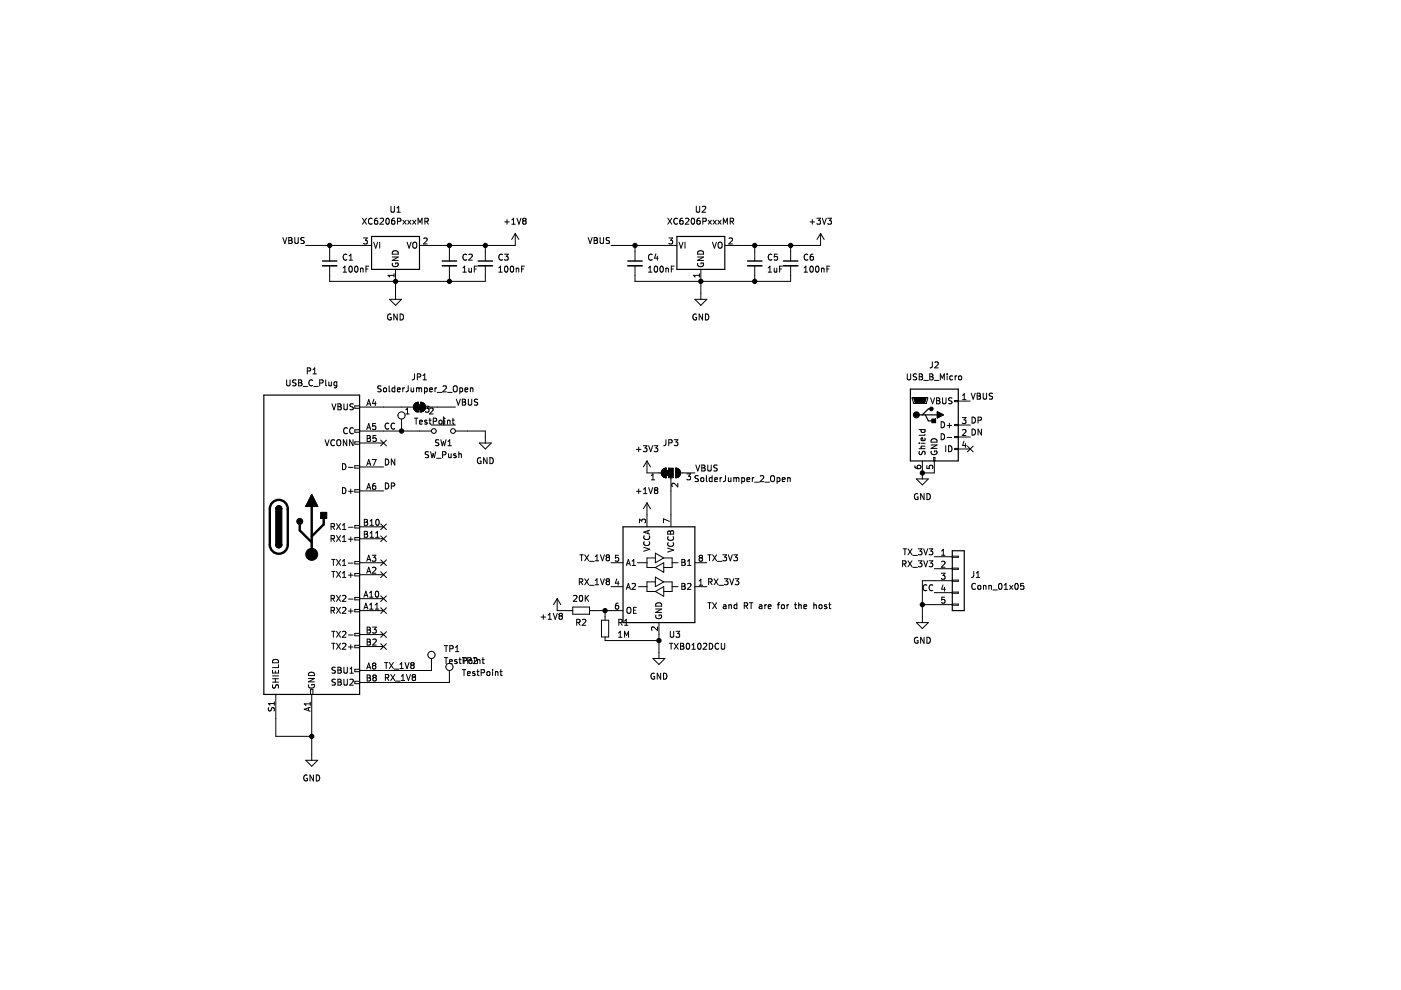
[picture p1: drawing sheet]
<svg xmlns="http://www.w3.org/2000/svg" width="297mm" height="210mm" viewBox="0 0 297 210" stroke-linecap="round" stroke-linejoin="round" font-family="sans-serif">
<path d="M.1 0h297v209.9h-297z" fill-rule="evenodd" fill="#fff" stroke="#fff" stroke-width=".21"/>
<g fill="none" stroke="#000" stroke-width=".21">
<path d="M60 50.4l.4 1.2 .4-1.2M61.2 50.4h.5l.2 .2-.2 .4 .2 .1 .1 .3-.3 .2h-.5zM61.2 51h.5M62.5 50.4v1l.2 .2h.4l.1-.2v-1M64.5 50.4h-.5l-.2 .2 .1 .3 .5 .2v.4l-.6 .1M64.8 52h14M69.9 56.4v3.3h33v-3.3M69.9 52v3.3M72.8 57.7h.7M72.8 56.8l.3-.4v1.3M73.5 54a.56 .56 0 0 0-.7 .5 .56 .56 0 0 0 .7 .5M74 55.2h.8"/>
<path d="M74 54.3l.4-.4v1.3M74.1 56.5l.2-.1a.68 .68 0 0 1 .4 .7 .68 .68 0 0 1-.4 .6l-.3-.5zM75.3 56.5l.2-.1a.68 .68 0 0 1 .4 .7 .68 .68 0 0 1-.4 .6l-.3-.5zM76.4 57l.5-.1 .1 .8M76.4 56.9v.8M76.8 46.3l.9 1.2M77.1 50.5h.8l-.4 .4 .3 .2v.5l-.2 .1-.5-.1M77.6 57h.4M77.7 46.3l-.9 1.2M78.2 56.4h-.6v1.3M78.9 46.4a.56 .56 0 0 0-.8 .5 .56 .56 0 0 0 .8 .5M79.2 51.3l.5 1.3 .4-1.3"/>
<path d="M80 46.3h-.4l-.2 .3v.7l.2 .2 .5-.1-.1-.6h-.4l-.2 .2M80.5 51.3v1.3M80.6 46.4l.5-.1 .2 .3-.8 .9h.8M81.9 46.4l.2-.1a.68 .68 0 0 1 .4 .6 .68 .68 0 0 1-.4 .6l-.3-.4zM82.9 43.7v1.1l.2 .2h.3l.2-.2v-1.1M83.2 54.5h1.2l-1.2 .7h1.2M83.2 55.8a.58 .58 0 0 0 .6 .8 .58 .58 0 0 0 .5-.8h-.4v.2M83.3 53.3a.66 .66 0 0 1 .8-.1 .66 .66 0 0 1 .3 .7h-1.2zM83.5 58.4h-1.2l.3 .3M83.5 58v.7M83.6 46.3h-.3l-.2 .3-.1 .7 .3 .2 .4-.1-.1-.6h-.3l-.3 .2M83.9 57.1v6.4"/>
<path d="M84.2 45h.7M84.2 44.1l.3-.4v1.3M84.3 46.9h.6v-.5l-.6-.1v1.2M85.4 46.7l.7 .8M86.1 46.7l-.7 .8M86.3 51.3l.4 1.3 .5-1.3M86.5 46.7l.6 .8M87.1 46.7l-.6 .8M87.5 46.7l.7 .8M87.7 51.4l.1-.1a.43 .43 0 0 1 .6 .5v.4a.42 .42 0 0 1-.5 .4 .42 .42 0 0 1-.4-.4zM88.2 46.7l-.7 .8M88.6 47.5v-1.2l.5 .9 .4-.9v1.2"/>
<path d="M89.8 50.6l.5-.1 .3 .3-.8 .9h.8M90.1 46.9h.6l.1-.5-.7-.1v1.2M90.4 46.9l.4 .6M95.3 52v3.3M95.3 56.4v3.3M98.1 57.7h.8M98.1 56.8l.4-.4v1.3M98.9 54a.56 .56 0 0 0-.8 .5 .56 .56 0 0 0 .8 .5M99.4 54l.5-.1 .2 .4-.7 .9h.7M99.4 56.9l.1 .7h.5M100 56.9v.8M100.6 57h.4"/>
<path d="M101.2 56.4h-.6v1.3M102.9 52v3.3M105.8 57.7h.7M105.8 56.8l.3-.4v1.3M106.5 54a.56 .56 0 0 0-.7 .5 .56 .56 0 0 0 .7 .5M107 53.9h.8l-.5 .5 .4 .1v.5l-.2 .2-.5-.2M107 47.1h1M107.1 56.5l.2-.1a.68 .68 0 0 1 .4 .7 .68 .68 0 0 1-.4 .6l-.3-.5zM107.5 46.6v.9M108.3 56.5l.2-.1a.68 .68 0 0 1 .4 .7 .68 .68 0 0 1-.4 .6l-.3-.5zM108.5 47.5h.7M108.5 46.6l.4-.3v1.2"/>
<path d="M109.2 49.5v2.5h-20.3M109.2 49.5l-.7 1.3M109.2 49.5l.8 1.3M109.4 57l.5-.1 .1 .8M109.4 56.9v.8M109.6 46.3l.4 1.2 .5-1.2M110.6 57h.4M111.1 46.8l-.3 .3v.2l.3 .2h.2l.2-.2v-.4l-.2-.1M111.1 46.8l-.3-.2 .3-.3h.3l.1 .2-.2 .3M111.1 46.8h.2M111.2 56.4h-.6v1.3M124.7 50.4l.4 1.2 .4-1.2"/>
<path d="M126 50.4h.4l.2 .2-.2 .4 .2 .1 .1 .3-.2 .2h-.5zM126 51h.4M127.2 50.4v1l.3 .2h.2l.3-.2v-1M129.2 50.4h-.4l-.3 .2 .1 .3 .6 .2v.4l-.7 .1M129.6 52h13.9M134.6 56.4v3.3h33v-3.3M134.6 52v3.3M137.5 56.8l.4-.4v1.3M137.5 57.7h.7M138.3 54a.56 .56 0 0 0-.8 .5 .56 .56 0 0 0 .8 .5M138.8 56.5l.2-.1a.68 .68 0 0 1 .4 .7 .68 .68 0 0 1-.4 .6l-.3-.5zM139.1 53.8l-.3 .9h.7"/>
<path d="M139.4 54.3v.9M140 56.5l.2-.1a.68 .68 0 0 1 .5 .7 .68 .68 0 0 1-.5 .6l-.3-.5zM141.2 57l.5-.1v.8M141.2 56.9v.8M141.6 46.3l.8 1.2M141.8 50.5h.8l-.4 .4 .3 .2v.5l-.1 .1-.6-.1M142.3 57h.5M142.4 46.3l-.8 1.2M142.9 56.4h-.6v1.3M143.6 46.4a.56 .56 0 0 0-.8 .5 .56 .56 0 0 0 .8 .5M144 51.3l.4 1.3 .4-1.3M144.7 46.3h-.3l-.2 .3-.1 .7 .3 .2 .4-.1-.1-.6h-.3l-.3 .2"/>
<path d="M145.2 51.3v1.3M145.3 46.4l.5-.1 .3 .3-.8 .9h.8M146.7 46.4l.1-.1a.68 .68 0 0 1 .5 .6 .68 .68 0 0 1-.5 .6l-.3-.4zM147.6 43.7v1.1l.3 .2 .3-.1 .2-.1v-1.1M147.9 54.5h1.3l-1.3 .7h1.3M148 55.8a.58 .58 0 0 0 .5 .8 .58 .58 0 0 0 .5-.8h-.4v.2M148.1 53.3a.66 .66 0 0 1 .7-.1 .66 .66 0 0 1 .4 .7h-1.3zM148.3 58v.7M148.3 58.4h-1.3l.4 .3M148.4 46.3h-.4l-.2 .3-.1 .7 .3 .2 .4-.1v-.6h-.4l-.3 .2M148.6 57.1v6.4M148.9 43.9l.5-.2 .2 .4-.8 .9h.8"/>
<path d="M149 46.9h.6l.1-.5-.7-.1v1.2M150.2 46.7l.6 .8M150.8 46.7l-.6 .8M151 51.3l.5 1.3 .4-1.3M151.2 46.7l.7 .8M151.9 46.7l-.7 .8M152.2 46.7l.7 .8M152.3 51.5l.3-.2a.43 .43 0 0 1 .5 .5v.4a.42 .42 0 0 1-.4 .4 .42 .42 0 0 1-.4-.4zM152.9 46.7l-.7 .8M153.4 47.5v-1.2l.4 .9 .4-.9v1.2M154.6 50.6l.5-.1 .2 .3-.8 .9h.8M154.8 46.9h.6l.1-.5-.7-.1v1.2"/>
<path d="M155.1 46.9l.4 .6M160 52v3.3M160 56.4v3.3M162.9 57.7h.7M162.9 56.8l.3-.4v1.3M163.7 54a.56 .56 0 0 0-.8 .5 .56 .56 0 0 0 .8 .5M164.1 56.9l.1 .7h.5M164.7 56.9v.8M164.8 53.9h-.6l-.1 .6 .7-.1v.6l-.2 .2-.5-.2M165.3 57h.4M165.9 56.4h-.6v1.3M167.6 52v3.3"/>
<path d="M170.5 57.7h.7M170.5 56.8l.4-.4v1.3M171.3 54a.56 .56 0 0 0-.8 .5 .56 .56 0 0 0 .8 .5M171.7 47.1h1M171.8 56.5l.2-.1a.68 .68 0 0 1 .4 .7 .68 .68 0 0 1-.4 .6l-.3-.5zM172.2 46.6v.9M172.4 53.9l-.4 .1-.2 .2v.7l.2 .3 .4-.2v-.6h-.4l-.2 .2M173 56.5l.2-.1a.68 .68 0 0 1 .5 .7 .68 .68 0 0 1-.5 .6l-.3-.5zM173.2 46.3h.8l-.4 .5 .3 .1v.5l-.2 .1-.5-.1M174 49.5v2.5h-20.3M174 49.5l-.8 1.3M174 49.5l.7 1.3"/>
<path d="M174.2 56.9v.8M174.2 57l.5-.1v.8M174.3 46.3l.5 1.2 .4-1.2M175.3 57h.5M175.5 46.3h.8l-.4 .5 .3 .1v.5l-.2 .1-.5-.1M175.9 56.4h-.6v1.3M65.2 78.7l.6-.1v-.5l-.6-.1v1.3M66.4 79.3h.7M66.4 78.4l.3-.4v1.3M82.6 63.5h2.5l-1.2 1.2zM82.9 66.6a.58 .58 0 0 0-.7 .6 .58 .58 0 0 0 .8 .5v-.4h-.3M84.2 66.6v1.2l-.7-1.2v1.2"/>
<path d="M84.8 66.6a.64 .64 0 0 1 .8 .6 .64 .64 0 0 1-.8 .6zM87.9 79.3l-.1 1.1-.4 .1M88.5 79.9h.6v-.5l-.6-.1v1.2M89.7 79.6l.4-.3v1.2M147.3 63.5h2.6l-1.3 1.2zM147.6 66.6a.58 .58 0 0 0-.7 .6 .58 .58 0 0 0 .8 .5v-.4h-.3M149 66.6v1.2l-.8-1.2v1.2M149.6 66.6a.64 .64 0 0 1 .7 .6 .64 .64 0 0 1-.7 .6zM192.4 79.3v1l.2 .2h.4l.1-.2v-1M194.3 79.3h-.4l-.3 .2 .1 .3 .6 .3v.3l-.7 .1M194.9 79.3h.4l.3 .2-.3 .4 .3 .1v.3l-.2 .2h-.5zM194.9 79.9h.4"/>
<path d="M197.1 79.3h.5l.2 .2-.2 .4 .2 .1 .1 .3-.3 .2h-.5zM197.1 79.9h.5M197.7 76.7l-.1 1.1-.4 .2M198.2 76.9l.5-.2 .2 .4-.7 .9h.7M200.8 79.3v.1M200.8 79.7v.8M202 79.8l-.4-.1-.2 .2 .1 .6h.5M202.5 79.7v.8M202.9 79.7l-.4 .2M203.3 79.8l.2-.1 .3 .1v.7l-.5-.1zM60.8 80.5v1.1l.2 .2h.3l.2-.2v-1.1M62.8 80.6l-.7 .1v.3l.5 .3 .2 .3-.3 .2-.5-.1"/>
<path d="M63.3 80.5h.4l.3 .3-.3 .3 .3 .2v.3l-.2 .2h-.5zM63.3 81.1h.4M64.3 81.9h.9M66.3 80.7a.56 .56 0 0 0-.8 .5 .56 .56 0 0 0 .8 .5M66.5 81.9h1M67.8 81.2l.6-.1v-.4l-.6-.2v1.3M68.9 93.2l.5 1.3 .4-1.3M69.1 80.5v1.1l.1 .2M69.7 81l.1 .7h.5M70.3 81v.8M70.4 85.6l.4 1.3 .4-1.3M70.9 93.4a.56 .56 0 0 0-.8 .5 .56 .56 0 0 0 .8 .5"/>
<path d="M71.4 81v1l-.2 .2h-.3M71.4 81h-.4l-.2 .2 .1 .5h.5M71.5 93.4l.2-.2a.43 .43 0 0 1 .6 .5v.4a.42 .42 0 0 1-.5 .4 .42 .42 0 0 1-.4-.4zM71.6 85.6h.5l.2 .3-.2 .3 .2 .1 .1 .3-.3 .3h-.5zM71.6 86.2h.5M72.6 98.3a.64 .64 0 0 1 .7 .6 .64 .64 0 0 1-.7 .7zM72.9 85.6v1l.3 .3h.2l.2-.3v-1M73.5 93.2v1.3l-.7-1.3v1.3M73.6 90.8a.56 .56 0 0 0-.8 .5 .56 .56 0 0 0 .8 .5M73.9 99.1h1M74.9 93.2v1.3l-.8-1.3v1.3M74.9 85.7l-.5-.1-.2 .3 .1 .3 .6 .2v.4h-.7"/>
<path d="M74.9 90.8a.56 .56 0 0 0-.8 .5 .56 .56 0 0 0 .8 .5M75.2 86.1h1v.5h-1zM75.2 91.1h1v.5h-1zM75.2 93.7h1v.5h-1zM75.2 98.8h1v.5h-1zM76.2 93.9h5.1M76.2 91.4h15.3M76.2 86.3h11.5M76.2 99h5.1M77.8 86l.4-1.3 .4 1.3M77.8 91.1l.4-1.3 .4 1.3M77.8 98.7l.4-1.3 .4 1.3"/>
<path d="M77.8 92.3h.5l.2 .3-.2 .3 .2 .2 .1 .3-.3 .2h-.5zM77.8 92.9h.5M77.9 98.3h.6M77.9 90.7h.6M77.9 85.6h.6M78.9 97.4h.9l-.6 1.3M79.3 84.7l-.3 .9h.8M79.6 85.2v.8M79.6 89.8h-.6v.6l.6-.1v.7l-.2 .1-.4-.1M79.7 92.3h-.6v.6h.6v.6l-.2 .1-.4-.1M80.7 93.3l1.2 1.2M80.8 81.9h-.7v.4l.6 .2 .1 .3-.2 .3-.5-.1"/>
<path d="M81.4 82.3l.3-.1 .3 .3v.3l-.3 .3-.4-.3zM81.7 97.3a.64 .64 0 0 1 .7 .7 .64 .64 0 0 1-.7 .6zM81.9 93.3l-1.2 1.2M82.4 89.8a.56 .56 0 0 0-.8 .5 .56 .56 0 0 0 .8 .6M82.5 81.8v1.1l.2 .2M83.7 97.3v1.3l-.7-1.3v1.3M83.7 89.8a.56 .56 0 0 0-.8 .5 .56 .56 0 0 0 .8 .6M83.7 82.3l-.4-.1-.2 .3 .1 .5h.5M83.7 81.8v1.3M84.3 82.7l.6-.2-.1-.2-.4-.1-.1 .2v.6h.5M85.1 88.8v2.6M85.4 82.2v.9"/>
<path d="M85.8 82.2l-.4 .3M86 87.8h.8M86 86.9l.4-.4v1.3M86.6 81.8l-.1 1.1-.4 .2M87.2 82.2v.8h.5M87.7 82.2v.9M87.9 86.1h.7M87.9 88.7h.7M88 85.6l.7-.3v2a1.02 1.02 0 0 1-1-.6 1.02 1.02 0 0 1 .3-1.1zM88.2 86.1v1.3M88.2 88.7v1.2M88.3 82.4l.4-.2 .1 .2"/>
<path d="M88.3 82.2v.9M88.8 82.4l.2-.2 .3 .1 .1 .8M88.8 82.4v.7M89 89.5l.6-.1-.1-.3h-.4l-.1 .2v.6h.5M89 86.8l.6-.1 .1-.5-.7-.1v1.3M89.2 85.3a1.02 1.02 0 0 1 1 1 1.02 1.02 0 0 1-1 1zM89.7 80.5h.7M90 82.3l.4-.1 .2 .3-.1 .5h-.5M90 82.2v1.3M90.2 86.1h.8l-.5 .5 .4 .1v.6l-.2 .1-.5-.1M90.2 86.3h6.4M90.5 89.1h-.3l-.2 .2 .1 .1 .4 .2v.3h-.5"/>
<path d="M90.9 95.8l-.7 .1v.4l.6 .2 .1 .3-.3 .2h-.5M91 89.1h.4M91.1 82.7l.6-.2-.1-.2-.3-.1-.2 .2v.6h.5M91.1 86.6l.5-.1 .2 .4-.7 .9h.7M91.1 88.7v1.1l.3 .1M91.3 95.8l.3 1.2 .2-.9 .3 .9 .3-1.2M91.5 90.1h5.1M91.9 89.3h.6v-.5l-.6-.1v1.2M92.2 82.2v.9M92.6 97.2h.9M92.6 82.2l-.4 .3M92.7 83.2h1"/>
<path d="M93 93.3l-.4-.1-.3 .3 .1 .3 .6 .2v.4h-.7M93.1 89.2l.2-.1 .4 .1-.1 .7-.5-.1zM93.5 93.2l.3 1.3 .2-.9 .3 .9 .3-1.3M93.8 96.4h.6l.1-.5-.7-.1v1.2M93.9 81.9l.5-.1 .2 .4-.7 .9h.7M94 88.3v1.8M94.3 88.7v.1M94.3 89.1v.8M94.9 89.2l.5-.1v.8M94.9 89.1v.8M94.9 83.2h1M95 93.6l.3-.4v1.3"/>
<path d="M95 94.5h.7M95.1 96.2l.1 .8 .4-.1M95.6 96.2v.8M95.8 89.1h.5M96 88.7v1.1l.3 .1M96.2 82l.2-.2a.43 .43 0 0 1 .5 .4v.5a.42 .42 0 0 1-.4 .4 .42 .42 0 0 1-.4-.4zM96.6 91.4h6.3v2.5M96.7 96.3l-.3-.1-.2 .2 .1 .2 .4 .1v.3h-.5M96.8 84.6l.4 1.3 .4-1.3M97.3 96.3h.5v.7M97.3 95.8v1.2M97.5 82.3l.4-.1 .2 .3-.1 .5h-.5"/>
<path d="M97.5 82.2v1.3M98 84.6h.4l.3 .3-.3 .3 .3 .2v.3l-.2 .2h-.5zM98 85.2h.4M98.6 82.7l.6-.2-.1-.2-.3-.1-.2 .2v.6h.5M99.3 84.6v1.1l.2 .2 .4-.1 .1-.1v-1.1M99.7 82.2v.9M99.7 82.4l.5-.1 .1 .8M101.3 84.7l-.7 .1v.3l.6 .3 .1 .3-.3 .2-.4-.1M101.6 93.9h2.6l-1.3 1.3zM101.9 97.1a.58 .58 0 0 0-.7 .6 .58 .58 0 0 0 .8 .5v-.4h-.2M103.3 97v1.3l-.8-1.3v1.3M103.9 97a.64 .64 0 0 1 .7 .7 .64 .64 0 0 1-.7 .6z"/>
<path d="M134.9 95.3h1M135.4 94.8v1M136.4 94.5h.8l-.5 .5 .4 .1v.5l-.2 .2-.5-.2M137.2 97.7v2.6h3M137.2 97.7l-.8 1.3M137.2 97.7l.7 1.3M137.5 94.5l.5 1.3 .4-1.3M138.7 94.5h.8l-.5 .5 .4 .1v.5l-.2 .2-.5-.2M140.5 99.6l.7-.3v2a1.02 1.02 0 0 1-.9-.6 1.02 1.02 0 0 1 .2-1.1zM141.2 93.2l-.1 1.1-.4 .2M141.8 93.9l.6-.1 .1-.4-.7-.2v1.3M142.9 93.2h.8l-.4 .5 .4 .1v.6l-.2 .1-.6-.1"/>
<path d="M143.3 99.3a1.02 1.02 0 0 1 1 1 1.02 1.02 0 0 1-1 1zM147.5 98.6l.4 1.3 .5-1.3M148.8 98.6h.4l.3 .2-.3 .4 .3 .1v.3l-.2 .3h-.5zM148.8 99.2h.4M150.1 98.6v1l.2 .3h.2l.3-.3v-1M152.1 98.7h-.7v.4l.5 .2 .2 .3-.3 .3-.5-.1M193.4 84.3h3.3v.2l-.3 1h-2.7zM193.8 84.5h2.5l-.2 .8h-2.1zM194 98.8v.3l.3 .2 .7 .1 .2-.3-.1-.4-.6 .1v.3l.2 .3M194.9 94h.1M194.9 91.1h1.2M194.9 95.1h1.2"/>
<path d="M194.9 95.7l.1 .6h.3l.3-.5 .3-.1 .2 .2v.5M195.3 94h.8M195.3 91.1v.3l.2 .3 .6-.1v-.5M195.6 97.7v3.8M195.9 80.7h.9M196.1 92.9v.4l-.1 .1h-.7v-.5l.3-.1 .1 .6M196.1 94.6h-.8l.1 .5M196.1 92.1l-.1 .2h-1.1M196.5 98.7v.6l.6 .1v-.6l.6-.1 .1 .2-.1 .5M197.3 84.3l.4 1.3 .5-1.3M197.4 94.3h1.3l-1.3 .8h1.3M197.5 95.7a.58 .58 0 0 0 .5 .7 .58 .58 0 0 0 .5-.8h-.4v.3"/>
<path d="M197.6 93.1a.66 .66 0 0 1 .7 0 .66 .66 0 0 1 .4 .6h-1.3zM198 97h.2v.7h-.2zM198.1 97.7v2.6h-2.5M198.1 80.7h1M198.6 84.3h.4l.2 .3-.2 .4 .2 .1 .1 .3-.2 .2h-.5zM198.6 85h.4M199.4 80.5v-1.2l.4 .9 .4-.9v1.2M199.5 89.4a.64 .64 0 0 1 .8 .7 .64 .64 0 0 1-.8 .6zM199.5 92a.64 .64 0 0 1 .8 .6 .64 .64 0 0 1-.8 .6zM199.8 84.3v1.1l.3 .2h.2l.3-.2v-1.1M200.5 94.5v1.3M200.8 92.7h1"/>
<path d="M200.8 90.2h1M201.1 94.5a.64 .64 0 0 1 .7 .6 .64 .64 0 0 1-.7 .7zM201.3 89.7v1M201.8 84.4l-.4-.1-.3 .3 .1 .3 .6 .2v.4l-.7 .1M202.4 84.9h.8v.3h-.8zM202.4 90h.8v.2h-.8zM202.4 92.5h.8v.3h-.8zM202.4 95.1h.8v.2h-.8zM203.2 90.1h2.5M203.2 85h2.5M203.2 92.7h2.5M203.2 95.2h2.5"/>
<path d="M204 88.5h.8l-.4 .5 .3 .1v.6l-.1 .1-.6-.1M204.1 91.2l.5-.1 .2 .3-.8 .9h.8M204.1 84.7h.7M204.1 83.8l.3-.3v1.2M204.4 93.6l-.3 .9h.8M204.7 94v.9M205.1 94.6l1.2 1.2M205.9 83.4l.4 1.2 .5-1.2M206.1 88.4a.64 .64 0 0 1 .7 .7 .64 .64 0 0 1-.7 .6zM206.1 91a.64 .64 0 0 1 .7 .6 .64 .64 0 0 1-.7 .6zM206.3 94.6l-1.2 1.2M207.2 83.4h.4l.2 .2-.2 .4 .2 .1 .1 .3-.2 .2h-.5z"/>
<path d="M207.2 84h.4M207.4 89.1l.6-.1v-.4l-.6-.2v1.3M208.1 91v1.2l-.7-1.2v1.2M208.5 83.4v1l.2 .2h.2l.3-.2v-1M210.4 83.4l-.6 .1v.3l.5 .3 .1 .3-.2 .2h-.5M70.2 111.7l.6-.1 .1-.5-.7-.1v1.3M70.2 114.2l.6-.1 .1-.4-.7-.2v1.3M70.3 118.6h.7M70.5 111.7l.4 .6M70.5 114.2l.4 .6M70.7 118.6v1.3M71.3 118.6l.9 1.3"/>
<path d="M71.3 111l.9 1.3M71.3 113.5l.9 1.3M72.2 118.6l-.9 1.3M72.2 111l-.9 1.3M72.2 113.5l-.9 1.3M72.6 119.9h.7M72.6 103.4a.64 .64 0 0 1 .7 .6 .64 .64 0 0 1-.7 .7zM72.6 119l.4-.4v1.3M72.6 111.4l.4-.4v1.3M72.6 113.9l.4-.4v1.3M72.6 112.3h.7M72.6 114.8h.7"/>
<path d="M73.9 104.2h1M73.9 119.4h1M73.9 111.8h1M73.9 114.3h1M74.4 103.7v1M74.4 113.8v1M75.2 103.8h1v.5h-1zM75.2 111.4h1v.6h-1zM75.2 114h1v.5h-1zM75.2 119.1h1v.5h-1zM76.2 119.3h5.1M76.2 104.1h5.1"/>
<path d="M76.2 111.7h5.1M76.2 114.2h5.1M77.2 110.1h.5l.2 .3-.2 .3 .2 .1 .1 .3-.3 .3h-.5zM77.2 113.3h.5M77.2 112.7h.5l.2 .2-.2 .4 .2 .1 .1 .3-.3 .2h-.5zM77.2 110.7h.5M77.8 119l.4-1.3 .4 1.3M77.8 103.8l.4-1.3 .4 1.3M77.9 118.6h.6M77.9 103.4h.6M78.5 111.4h.7M78.5 110.5l.3-.4v1.3"/>
<path d="M78.5 113l.3-.3v1.2M78.5 113.9h.7M78.9 117.7h.8l-.4 .5 .3 .1v.6l-.2 .1-.5-.1M79.6 102.5l-.4 .1-.2 .2v.7l.2 .3 .4-.2v-.6h-.4l-.2 .2M79.7 113.9h.7M79.7 113l.3-.3v1.2M79.8 110.2l.2-.1a.68 .68 0 0 1 .4 .6 .68 .68 0 0 1-.4 .7l-.3-.5zM80.7 113.6l1.2 1.2M80.7 111.1l1.2 1.2M80.7 118.7l1.2 1.2M81.7 102.4a.64 .64 0 0 1 .7 .6 .64 .64 0 0 1-.7 .7zM81.9 113.6l-1.2 1.2"/>
<path d="M81.9 111.1l-1.2 1.2M81.9 118.7l-1.2 1.2M83 103.1l.6-.1v-.5l-.6-.1v1.3M122.9 117.6h.8M123.3 117.6v1.3M124 117.6l.8 1.3M124.8 117.6l-.8 1.3M125 119h1M126.2 118.9h.7M126.2 118l.4-.4v1.3M127.3 117.6l.4 1.3 .4-1.3M128.8 118.2l-.3-.3 .3-.3h.2l.2 .3-.2 .3"/>
<path d="M128.8 118.2l-.3 .2v.3l.3 .2h.2l.2-.2v-.4l-.2-.1M128.8 118.2h.2M129.6 119.3h2.5M131.1 117.7h-.6v.6h.6v.6l-.2 .1-.4-.1M132.8 119.9l.4-1.3 .4 1.3M132.9 119.5h.6M134 119.9h.7M134 119l.4-.4v1.3M134.9 104.2h1M135.1 119.3h2.1M135.4 103.7v1M135.6 110.9v-.8l.5 .4 .1-.4h.5l.2 .2-.2 .6"/>
<path d="M136.4 104.7h.8M136.4 103.7l.4-.3v1.3M136.5 116l1.2 .5-1.2 .4M136.6 114.9a.56 .56 0 0 0 .5 .8 .56 .56 0 0 0 .5-.8M136.6 113.6a.56 .56 0 0 0 .5 .8 .56 .56 0 0 0 .5-.8M137.2 106.6v5.1M137.2 106.6l-.8 1.3M137.2 106.6l.7 1.3M137.4 112.5v.6M137.5 103.4l.5 1.3 .4-1.3M137.7 112.4l-1.2 .4 1.2 .4M138.1 101.7h.7"/>
<path d="M138.1 100.8l.3-.3v1.2M138.9 118.3h-1.7v2h1.7M138.9 117.3l1.8 1-1.8 1zM139 103.9l-.3 .3v.2l.3 .3 .3-.1 .2-.2-.1-.3-.2-.2M139 103.9l-.3-.2 .3-.3h.2l.3 .2-.3 .3M139 103.9h.2M140.7 118.3h1.8v2h-1.8M141.6 116.2l1.2 .4-1.2 .5M141.7 112.6h.2l.3 .2 .2-.3 .3 .1 .1 .6h-1.2zM141.7 113.8a.56 .56 0 0 0 .5 .8 .56 .56 0 0 0 .5-.8M141.7 115.1a.56 .56 0 0 0 .5 .8 .56 .56 0 0 0 .5-.8M141.9 110.5l-1.2-.5v.9"/>
<path d="M142.2 112.8v.4M142.2 101.3v10.4M142.5 119.3h1.3M143.7 102.4v.8l-.9-.8-.4 .3 .2 .5M144.3 100.3h3M144.6 118.6h.4l.2 .3-.2 .3 .2 .1 .1 .3-.3 .3h-.4zM144.6 119.2h.4M145.6 100.5h.8l-.4 .5 .4 .1v.5l-.2 .1-.6-.1M145.8 119.9h.7M145.8 119l.3-.4v1.3M147.3 119.3h2.6M148.1 100.9l-.7 .1v.3l.6 .3 .1 .3-.3 .2h-.4"/>
<path d="M148.5 118.3l-.3-.3 .3-.3h.2l.3 .3-.3 .3M148.5 118.3l-.3 .2v.3l.3 .2h.2l.3-.2-.1-.4-.2-.1M148.5 118.3h.2M148.6 101.4l.2-.1 .4 .1-.1 .7-.5-.1zM149.8 100.8v1.1l.2 .2M150.1 117.6h.7M150.4 117.6v1.3M151 101.3h-.4l-.2 .2 .1 .6h.5M151 100.8v1.3M151.1 117.6l.8 1.3M151.5 101.7l.6-.1v-.3h-.4l-.2 .2 .1 .6h.5M151.9 117.6l-.8 1.3"/>
<path d="M152.1 119h1M152.7 101.3v.8M153 101.3l-.3 .2M153.3 117.6h.8l-.5 .5 .4 .1v.6l-.2 .1-.5-.1M153.8 100.8v1.1l-.5 .2M154.4 117.6l.4 1.3 .5-1.3M154.4 101.3l.1 .8 .5-.1M155 101.3v.8M155.6 117.6h.7l-.4 .5 .4 .1v.6l-.2 .1-.5-.1M155.6 101.3v.8M155.6 101.4l.3-.1 .2 .2M156.1 101.5l.2-.2h.3l.1 .8"/>
<path d="M156.1 101.5v.6M157.3 101.3h.3l.3 .2-.1 .6h-.5M157.3 101.3v1.2M158.4 101.7l.6-.1-.1-.3h-.4l-.1 .2v.6h.5M159.5 101.3v.8M159.9 101.3l-.4 .2M160 102.2h1M161.2 101l.5-.2 .2 .4-.8 .9h.8M162.2 102.2h.9M163.4 101l.3-.2a.43 .43 0 0 1 .5 .5v.4a.42 .42 0 0 1-.4 .4 .42 .42 0 0 1-.4-.4zM164.8 101.3h.3l.3 .2-.2 .6h-.4M164.8 101.3v1.2"/>
<path d="M165.9 101.7l.6-.1-.1-.3h-.4l-.1 .2v.6h.5M167 101.4l.5-.1v.8M167 101.3v.8M191.4 119.6l.6-.1v-.5l-.6-.1v1.3M191.5 116.4h.7M191.7 119.6l.4 .6M191.9 116.4v1.2M192.5 118.9l.9 1.3M192.5 116.4l.9 1.2M193.4 118.9l-.9 1.3M193.4 116.4l-.9 1.2M193.5 117.8h1"/>
<path d="M194.3 101.5h2.5l-1.2 1.3zM194.6 104.7a.58 .58 0 0 0-.7 .6 .58 .58 0 0 0 .8 .5v-.4h-.3M194.7 116.4h.8l-.4 .4 .3 .2v.5l-.2 .1-.5-.1M194.7 118.9h.8l-.4 .5 .3 .1v.6l-.2 .1-.5-.1M195.8 118.9l.5 1.3 .4-1.3M195.8 116.4l.5 1.2 .4-1.2M195.9 104.7v1.2l-.7-1.2v1.2M196.5 104.7a.64 .64 0 0 1 .8 .6 .64 .64 0 0 1-.8 .6zM197 118.9h.8l-.4 .5 .3 .1v.6l-.2 .1-.5-.1M197 116.4h.8l-.4 .4 .3 .2v.5l-.2 .1-.5-.1M198.1 118h3.8M199.6 117.7h.8"/>
<path d="M199.6 116.8l.4-.3v1.2M199.6 119.1l.5-.1 .3 .4-.8 .9h.8M201.9 117.9h1.3v.3h-1.3zM58 139.9a.66 .66 0 0 1 .7-.1 .66 .66 0 0 1 .3 .7h-1.2zM70.2 129.4h.6l.1-.5-.7-.1v1.2M70.2 126.9l.6-.1 .1-.4-.7-.2v1.3M70.3 133.8h.7M70.3 136.4h.7M70.3 121.2h.7M70.5 126.9l.4 .6M70.5 129.4l.4 .6M70.7 121.2v1.2"/>
<path d="M70.7 133.8v1.3M70.7 136.4v1.3M71.3 126.2l.9 1.3M71.3 128.8l.9 1.2M71.3 121.2l.9 1.2M71.3 136.4l.9 1.3M71.3 133.8l.9 1.3M72.2 126.2l-.9 1.3M72.2 128.8l-.9 1.2M72.2 121.2l-.9 1.2M72.2 136.4l-.9 1.3M72.2 133.8l-.9 1.3"/>
<path d="M72.6 122.4h.7M72.6 134l.5-.2 .2 .4-.7 .9h.7M72.6 128.9l.5-.1 .2 .3-.7 .9h.7M72.6 136.5l.5-.1 .2 .4-.7 .9h.7M72.6 126.4l.5-.2 .2 .4-.7 .9h.7M72.6 121.5l.4-.3v1.2M73.9 127h1M73.9 129.6h1M73.9 121.9h1M73.9 137.2h1M73.9 134.6h1M74.4 121.5v.9"/>
<path d="M74.4 129.1v.9M74.4 136.7v1M75.2 134.3h1v.5h-1zM75.2 121.6h1v.5h-1zM75.2 126.7h1v.5h-1zM75.2 129.2h1v.5h-1zM75.2 136.8h1v.5h-1zM76.2 129.5h5.1M76.2 126.9h5.1M76.2 121.9h5.1M76.2 137.1h5.1M76.2 134.5h5.1"/>
<path d="M77.2 126.6l.4-1.3 .4 1.3M77.2 129.2l.4-1.3 .4 1.3M77.3 126.3h.6M77.3 128.8h.6M77.8 121.5l.4-1.2 .4 1.2M77.8 133h.5l.2 .2-.2 .4 .2 .1 .1 .3-.3 .2h-.5zM77.8 135.5h.5l.2 .2-.2 .4 .2 .1 .1 .3-.3 .3h-.5zM77.8 136.1h.5M77.8 133.6h.5M77.9 121.2h.6M78.4 126.6h.7M78.4 129.2h.7"/>
<path d="M78.4 125.7l.3-.4v1.3M78.4 128.2l.3-.3v1.3M79 120.4l.4-.1 .3 .3-.8 .9h.8M79 133h.8l-.4 .4 .3 .2v.5l-.2 .1-.5-.1M79.1 135.6l.4-.1 .3 .4-.8 .9h.8M79.6 129.2h.7M79.6 128.2l.3-.3v1.3M79.7 125.5l.2-.2a.68 .68 0 0 1 .4 .7 .68 .68 0 0 1-.4 .6l-.3-.5zM80.7 126.3l1.2 1.2M80.7 121.2l1.2 1.3M80.7 133.9l1.2 1.3M80.7 128.9l1.2 1.2"/>
<path d="M80.7 136.5l1.2 1.2M81.9 126.3l-1.2 1.2M81.9 121.2l-1.2 1.3M81.9 133.9l-1.2 1.3M81.9 128.9l-1.2 1.2M81.9 136.5l-1.2 1.2M91.5 139.6v2.6h-15.3M94.2 136.9h.7M94.2 139.4h.7M94.6 136.9v1.3M94.6 139.4v1.3M95.4 137.6l.6-.1v-.5l-.6-.1v1.3"/>
<path d="M96.6 138.2h.7M96.6 137.3l.3-.4v1.3M96.9 139.9h-.3l-.2 .1 .1 .2 .4 .1v.3h-.5M97.3 139.9h.5M97.5 139.4v1.1l.3 .2M98 139.4h.7M98.2 139.4v1.3M98.4 139.4v1.3M98.7 139.4l.2 .3v.3l-.7 .1M99.5 140l.2-.1 .3 .1v.6h-.5zM100.4 139.6l.5-.2 .2 .4-.8 .9h.8M100.6 139.4v.2"/>
<path d="M100.6 139.9v.8M101.2 140l.5-.1 .1 .8M101.2 139.9v.8M102.2 139.9h.5M102.4 139.4v1.1l.3 .2M114.7 130.8h1M115.2 130.3v1M116.2 131.3h.7M116.2 130.4l.4-.4v1.3M117.3 130l.4 1.3 .5-1.3M118.1 126.9v2.6h3.3M118.1 126.9l-.7 1.3"/>
<path d="M118.1 126.9l.8 1.3M118.8 130.6l-.3 .2v.3l.3 .2 .3-.1 .1-.1v-.4l-.2-.1M118.8 130.6l-.3-.3 .3-.3h.2l.2 .3-.2 .3M118.8 130.6h.2M121.4 128.7h3.6v1.5h-3.6zM121.6 126.4l.5-.2 .2 .4-.8 .9h.8M122.3 132l.6-.1v-.5l-.6-.1v1.3M122.6 132l.4 .6M122.8 123.4l.6-.1 .1-.5-.7-.1v1.3M122.9 126.4l.2-.2a.68 .68 0 0 1 .5 .7 .68 .68 0 0 1-.5 .6l-.3-.5zM123.1 123.4l.5 .6M123.5 131.4l.5-.1 .2 .4-.8 .9h.8"/>
<path d="M124 122.7l.8 1.3M124.1 126.2v1.3M124.3 126.8l.5 .7M124.8 126.2l-.7 .8M124.8 122.7l-.8 1.3M125 129.5h7.1M125 124.1h1M126.2 123.1l.4-.4v1.3M126.2 124h.7M127.3 122.7l.4 1.3 .4-1.3M127.5 131.5h1.5v3.6h-1.5zM128.3 129.5v2"/>
<path d="M128.3 135.1v.7h11.4M128.8 123.3h.2M128.8 123.3l-.3 .2v.2l.3 .3h.2l.2-.3v-.3l-.2-.1M128.8 123.3l-.3-.3 .3-.3h.2l.2 .3-.2 .3M129.6 124.4h2.5M130.8 122.7l-.3 1h.7M131.1 127.9h-.4l-.2 .3v.7l.2 .3 .4-.2v-.6h-.4l-.2 .2M131.1 123.2v.9M131.1 135.1h.8M131.1 134.2l.4-.4v1.3M131.2 132l.6-.1 .1-.5-.7-.1v1.3M131.5 132l.4 .6"/>
<path d="M132.4 132.6h.7M132.4 131.7l.4-.4v1.3M132.4 135.1v-1.3l.4 1 .5-1v1.3M132.8 125l.4-1.3 .4 1.3M132.9 124.6h.6M133 129l.2-.2a.43 .43 0 0 1 .6 .4v.4a.42 .42 0 0 1-.5 .5 .42 .42 0 0 1-.4-.5zM134 123.8l.5-.1 .2 .4-.8 .9h.8M134.3 129.4h.4M134.9 128.8h-.6v1.2h.6M135.4 124.4h1.8M138.4 139.6h2.6l-1.3 1.3zM138.9 123.4h-1.7v2h1.7"/>
<path d="M138.9 122.4l1.8 1-1.8 1zM138.9 120.3l1.8-1v2zM138.9 125.4l1.8-1v2zM139 129.1h1.3l-1.3 .8h1.3M139.1 130.5a.58 .58 0 0 0 .6 .7 .58 .58 0 0 0 .5-.8h-.5v.2M139.2 127.9a.66 .66 0 0 1 .8-.1 .66 .66 0 0 1 .3 .7h-1.3zM139.4 132.9v.8l-.9-.8-.4 .3 .1 .4M139.7 132v7.6M140.7 123.4h1.8v2h-1.8M141.9 136.4h.8M142.1 133.8v1.1l.3 .2h.2l.2-.2v-1.1M142.3 136.4v1.3"/>
<path d="M142.5 124.4h1.3M143 136.4l.8 1.3M143.3 133.8h.8l-.4 .5 .3 .2v.5l-.1 .1-.6-.1M143.8 136.4l-.8 1.3M144.3 136.4h.4l.2 .2-.2 .4 .2 .1 .1 .3-.2 .3h-.5zM144.3 137h.4M144.6 123.7h.4l.2 .2-.2 .4 .2 .1 .1 .3-.3 .3h-.4zM144.6 124.3h.4M145.6 136.5l.2-.1a.68 .68 0 0 1 .4 .6 .68 .68 0 0 1-.4 .7l-.3-.5zM145.8 123.8l.5-.1 .2 .4-.8 .9h.8M146.7 137.7h.7M146.7 136.7l.4-.3v1.3"/>
<path d="M147.3 124.4h2.6M148 136.5l.2-.1a.68 .68 0 0 1 .5 .6 .68 .68 0 0 1-.5 .7l-.3-.5zM148.2 123.2l.4-.4v1.3M148.2 124.1h.8M149.1 136.5l.5-.1 .2 .3-.7 1h.7M150.1 127.8h.7M150.2 123.4l.6-.1 .1-.5-.7-.1v1.3M150.4 136.4a.64 .64 0 0 1 .7 .6 .64 .64 0 0 1-.7 .7zM150.4 127.8v1.3M150.5 123.4l.5 .6M151.1 127.8l.8 1.3M151.4 122.7l.8 1.3"/>
<path d="M151.9 127.8l-.8 1.3M152.2 122.7l-.8 1.3M152.4 136.5a.56 .56 0 0 0-.8 .5 .56 .56 0 0 0 .8 .5M152.4 124.1h1M152.9 136.4v1l.3 .3 .3-.1 .2-.2v-1M153.4 128.3h.5v.8M153.6 122.7h.8l-.5 .5 .4 .1v.6l-.2 .1-.5-.1M153.9 128.5l-.6 .3 .2 .3 .4-.1M154.5 128.3h.5l.1 .8M154.5 128.2v.9M154.7 122.7l.4 1.3 .5-1.3M155.9 122.7h.8l-.5 .5 .4 .1v.6l-.2 .1-.5-.1"/>
<path d="M156.2 128.3l-.3-.1-.3 .3 .1 .5h.5M156.2 127.8v1.3M157.8 128.5l.6-.1 .1-.5-.7-.1v1.3M158.1 128.5l.4 .6M158.9 127.8h.7M159.3 127.8v1.3M161 128.3h.5v.8M161.5 128.5l-.6 .3 .2 .3 .4-.1M162.2 128.2v.9M162.5 128.2l-.3 .3M162.9 128.6l.6-.1-.1-.2-.3-.1-.2 .2v.6h.5M164.8 128.2h.5"/>
<path d="M165.3 127.8l-.3 .2v1.1M165.7 128.3l.2-.1 .4 .1-.1 .7-.5-.1zM166.9 128.2v.9M167.2 128.2l-.3 .3M168.4 128.2h.5M168.6 127.8v1.1l.3 .2M169.3 128.3h.5l.1 .8M169.3 127.8v1.3M170.4 128.6l.6-.1v-.2l-.4-.1-.2 .2 .1 .6h.5M172.5 128.3h.5l.1 .8M172.5 127.8v1.3M173.7 128.3l.2-.1 .3 .1v.7l-.5-.1z"/>
<path d="M175.3 128.3l-.3-.1-.2 .2v.2l.5 .1v.3h-.5M175.7 128.2h.5M175.9 127.8v1.1l.3 .2M193.5 120.3h1M194.3 132h2.5l-1.2 1.3zM194.6 135.2a.58 .58 0 0 0-.7 .6 .58 .58 0 0 0 .8 .5v-.5h-.3M195.6 128.2h6.3M195.9 135.1v1.3l-.7-1.3v1.3M196.5 124.1a.56 .56 0 0 0-.8 .5 .56 .56 0 0 0 .8 .5M196.5 135.1a.64 .64 0 0 1 .8 .7 .64 .64 0 0 1-.8 .6zM197.8 124.1a.56 .56 0 0 0-.8 .5 .56 .56 0 0 0 .8 .5M198.1 120.6h3.8"/>
<path d="M198.1 125.7h3.8M199.6 121.5h.8l-.5 .5 .4 .1v.6l-.2 .1-.5-.1M199.9 124l-.3 .9h.8M200.2 124.5v.8M200.3 126.6h-.6l-.1 .6h.6l.1 .6-.2 .1-.5-.1M201.9 120.5h1.3v.2h-1.3zM201.9 123h1.3v.2h-1.3zM201.9 125.5h1.3v.3h-1.3zM201.9 128.1h1.3v.2h-1.3zM201.9 123.1h-6.3v8.9M206.5 121.2l-.1 1-.4 .2M206.8 123.8a.56 .56 0 0 0-.8 .5 .56 .56 0 0 0 .8 .5"/>
<path d="M207 121.5l.4-.3v1.2M207 122.4h.7M207.4 124.2l.3-.1 .3 .3v.3l-.3 .3-.4-.3zM208.5 124.2h.5l.1 .8M208.5 124.1v.9M209.7 124.2h.4l.1 .8M209.7 124.1v.9M210.5 125.1h1M211.8 123.8l.2-.1a.68 .68 0 0 1 .5 .6 .68 .68 0 0 1-.5 .7l-.3-.5zM212.9 125h.7M212.9 124.1l.4-.4v1.3M214.1 124.1l.6 .9"/>
<path d="M214.7 124.1l-.6 .9M215.3 123.8l.2-.1a.68 .68 0 0 1 .4 .6 .68 .68 0 0 1-.4 .7l-.3-.5zM217 123.7h-.6v.6l.6-.1v.6l-.1 .2-.5-.2M57 150l-.1 .5 .2 .2 .3-.1 .3-.5h.3l.1 .6M57.8 142.1v.6h1.2v-.6M57.8 144.6h1.2M57.8 143.9h1.2M57.8 143.3h1.2M57.8 145.2l.1 .6h.4l.2-.5 .3-.1 .2 .2v.5M58.2 148.8v.7M58.2 149.2h-1.3l.4 .3M58.4 142.3v.4"/>
<path d="M58.4 143.9v.7M58.5 147.2v8.9h7.6M59 140.9v.7h-1.2M65.4 143.8h1.3l-1.3 .8h1.3M65.4 150.1v.6M65.5 145.2a.58 .58 0 0 0 .5 .7 .58 .58 0 0 0 .5-.8h-.4v.3M65.6 142.6a.66 .66 0 0 1 .7 0 .66 .66 0 0 1 .4 .6h-1.3zM65.8 150l-1.3 .4 1.3 .4M65.8 148.9v.7M65.8 149.2h-1.3l.4 .4M65.8 146.2h.5v1h-.5zM66.1 147.2v14"/>
<path d="M71.1 141.5h-.5l-.2 .2 .1 .3 .5 .3v.3l-.6 .1M71.1 144.1l-.5-.1-.2 .2 .1 .3 .5 .3v.4h-.6M71.6 141.5h.5l.2 .2-.2 .4 .2 .1 .1 .3-.3 .2h-.5zM71.6 144h.5l.2 .2-.2 .4 .2 .1 .1 .3-.3 .3h-.5zM71.6 144.6h.5M71.6 142.1h.5M72.9 141.5v1l.3 .2h.3l.1-.2v-1M72.9 144v1l.3 .3 .3-.1 .1-.2v-1M74.2 142.7h.7M74.2 144.1l.5-.1 .2 .4-.8 .9h.8M74.2 141.8l.3-.3v1.2M75.2 141.9h1v.5h-1z"/>
<path d="M75.2 144.4h1v.6h-1zM77.8 141.8l.4-1.2 .4 1.2M77.8 143.1h.5l.2 .3-.2 .3 .2 .1 .1 .3-.3 .3h-.5zM77.8 143.7h.5M77.9 141.5h.6M79.2 141.1l-.2 .3v.2l.2 .2h.2l.3-.2v-.2l-.3-.3M79.2 141.1l-.2-.2 .2-.3h.2l.3 .2-.3 .3M79.2 141.1h.2M79.3 143.7l-.2-.3 .2-.3h.2l.3 .3-.3 .3M79.3 143.7l-.2 .2v.2l.2 .3h.2l.3-.3v-.2l-.3-.2M79.3 143.7h.2M81.5 140.5h.7"/>
<path d="M81.7 143.7l.6-.1 .1-.5-.7-.1v1.3M81.9 140.5v1.3M82 143.7l.4 .6M82.5 140.5l.9 1.3M82.9 143l.8 1.3M83.4 140.5l-.9 1.3M83.6 141.9h.9M83.7 143l-.8 1.3M83.9 144.4h.9M84.8 140.8l.3-.3v1.3M84.8 141.8h.7M85.1 143.4l.4-.4v1.3"/>
<path d="M85.1 144.3h.7M85.9 140.5l.4 1.3 .4-1.3M86.2 143l.4 1.3 .4-1.3M87.3 141l-.2 .3v.2l.2 .3h.3l.2-.3-.1-.4-.1-.1M87.3 141l-.2-.2 .2-.3h.3l.2 .2-.2 .3M87.3 141h.3M87.6 143.6l-.2 .2v.2l.2 .3 .4-.1 .1-.2v-.2l-.2-.2M87.6 143.6l-.2-.3 .2-.3 .4 .1 .1 .2-.2 .3M87.6 143.6h.3M95.3 142.2v2.5h-19.1M95.3 140.3l.6-.1-.1-.3h-.3l-.2 .1 .1 .6h.4M98 142h.7"/>
<path d="M98.4 142v1.2M99.1 142.8l.6-.1v-.2l-.4-.1-.2 .2 .1 .6h.5M99.2 140.1l.6-.1v-.4l-.6-.2v1.3M100.7 142.5l-.3-.1-.2 .2 .1 .2 .4 .1v.3h-.5M101.1 142.4h.5M101.3 142v1.1l.3 .1M102 142.6h.6l.1-.5-.7-.1v1.2M103.3 142.5l.3-.1 .3 .2v.4l-.3 .2-.4-.2zM104.4 142v.1M104.4 142.4v.8M105 142.5h.5l.1 .7M105 142.4v.8"/>
<path d="M106 142.4h.5M106.2 142v1.1l.3 .1M138.7 142.8a.58 .58 0 0 0-.7 .6 .58 .58 0 0 0 .8 .5v-.4h-.2M140.1 142.7v1.3l-.8-1.3v1.3M140.7 142.7a.64 .64 0 0 1 .7 .7 .64 .64 0 0 1-.7 .6zM64.8 161.2h2.6l-1.3 1.3zM65.1 164.4a.58 .58 0 0 0-.7 .6 .58 .58 0 0 0 .8 .5v-.5h-.3M66.5 164.3v1.3l-.8-1.3v1.3M67.1 164.3a.64 .64 0 0 1 .7 .6 .64 .64 0 0 1-.7 .7z"/>
<circle cx="85.1" cy="88.1" r=".76"/>
<circle cx="92" cy="91.4" r=".51"/>
<circle cx="96" cy="91.4" r=".51"/>
<circle cx="91.5" cy="138.9" r=".76"/>
<circle cx="95.3" cy="141.4" r=".76"/>
</g>
<g fill="none" stroke="#000" stroke-width=".25">
<path d="M78.8 50.1h10.1v7h-10.1zM143.5 50.1h10.2v7h-10.2zM55.9 83.8h20.3v63.4h-20.3zM193 82.5h10.2v15.2h-10.2zM194.9 88h3.8M196.2 88l.6 1.2h1.3M197.5 86.7h-.7l-1.2 1.3M198.7 87.3l1.3 .7-1.3 .6zM58.5 115.5a.63 .63 0 0 0 .6 .6 .63 .63 0 0 0 .6-.6M58.5 107.9a.63 .63 0 0 1 .6-.6 .63 .63 0 0 1 .6 .6M66.1 104.8l1.3 2.6h-2.6zM132.1 111.7h15.2v20.3h-15.2z"/>
<path d="M201.9 116.8h2.5v12.7h-2.5z"/>
</g>
<path d="M68.4 56.4h3M93.8 56.4h3M101.4 56.4h3M133.1 56.4h3.1M158.5 56.4h3M166.1 56.4h3.1" fill="none" stroke="#000" stroke-width=".33"/>
<path d="M68.4 55.3h3M93.8 55.3h3M101.4 55.3h3M133.1 55.3h3.1M158.5 55.3h3M166.1 55.3h3.1" fill="none" stroke="#000" stroke-width=".3"/>
<g fill="#000" stroke="#000" stroke-width=".21">
<path d="M198.7 87.3l1.3 .7-1.3 .6zM66.1 104.8l1.3 2.6h-2.6z"/>
<path d="M88.4 85.8h1v1h-1z" fill-rule="evenodd"/>
<path d="M88 85.6l.7-.3v2a1.02 1.02 0 0 1-1-.6 1.02 1.02 0 0 1 .3-1.1z" fill-rule="evenodd"/>
<path d="M89.2 85.3a1.02 1.02 0 0 1 1 1 1.02 1.02 0 0 1-1 1z" fill-rule="evenodd"/>
<path d="M141.2 99.8h.5v1h-.5z" fill-rule="evenodd"/>
<path d="M141.7 99.3h1.1v2h-1.1z" fill-rule="evenodd"/>
<path d="M193.8 84.5h2.5l-.2 .8h-2.1z" fill-rule="evenodd"/>
<path d="M58.5 115.5h1.2a.63 .63 0 0 1-.6 .6 .63 .63 0 0 1-.6-.6z" fill-rule="evenodd"/>
<path d="M58.7 107.4a.63 .63 0 0 1 .7-.1 .63 .63 0 0 1 .3 .6h-1.2z" fill-rule="evenodd"/>
<path d="M140.5 99.6l.7-.3v2a1.02 1.02 0 0 1-.9-.6 1.02 1.02 0 0 1 .2-1.1z" fill-rule="evenodd"/>
<path d="M143.3 99.3a1.02 1.02 0 0 1 1 1 1.02 1.02 0 0 1-1 1z" fill-rule="evenodd"/>
<circle cx="69.9" cy="52" r=".46"/>
<circle cx="83.9" cy="59.7" r=".46"/>
<circle cx="95.3" cy="59.7" r=".46"/>
<circle cx="95.3" cy="52" r=".46"/>
<circle cx="102.9" cy="52" r=".46"/>
<circle cx="134.6" cy="52" r=".46"/>
<circle cx="148.6" cy="59.7" r=".46"/>
<circle cx="160" cy="52" r=".46"/>
<circle cx="160" cy="59.7" r=".46"/>
<circle cx="167.6" cy="52" r=".46"/>
<circle cx="85.1" cy="91.4" r=".46"/>
<circle cx="194.3" cy="88" r=".63"/>
<circle cx="197.5" cy="86.7" r=".38"/>
<circle cx="63.6" cy="110.6" r=".63"/>
<circle cx="66.1" cy="117.5" r="1.27"/>
<circle cx="195.6" cy="100.3" r=".46"/>
<circle cx="128.3" cy="129.5" r=".46"/>
<circle cx="139.7" cy="135.8" r=".46"/>
<circle cx="195.6" cy="128.2" r=".46"/>
<circle cx="66.1" cy="156.1" r=".46"/>
</g>
<g fill="#000" stroke="#000" stroke-width=".25">
<path d="M197.6 88.8h.8v.8h-.8z" fill-rule="evenodd"/>
<path d="M58.5 107.9h1.2v7.6h-1.2z" fill-rule="evenodd"/>
<path d="M68 108.7h1.3v1.2h-1.3z" fill-rule="evenodd"/>
</g>
<path d="M57.8 106.5a1.9 1.9 0 0 1 2-.4 1.9 1.9 0 0 1 1.2 1.8v7.6a1.9 1.9 0 0 1-1.9 1.9 1.9 1.9 0 0 1-1.9-1.9v-7.6l.1-.5zM63.6 111.2v1.3l2.5 2.5M66.1 107.4v10.1M68.6 109.9v1.3l-2.5 2.5" fill="none" stroke="#000" stroke-width=".51"/>
</svg>
